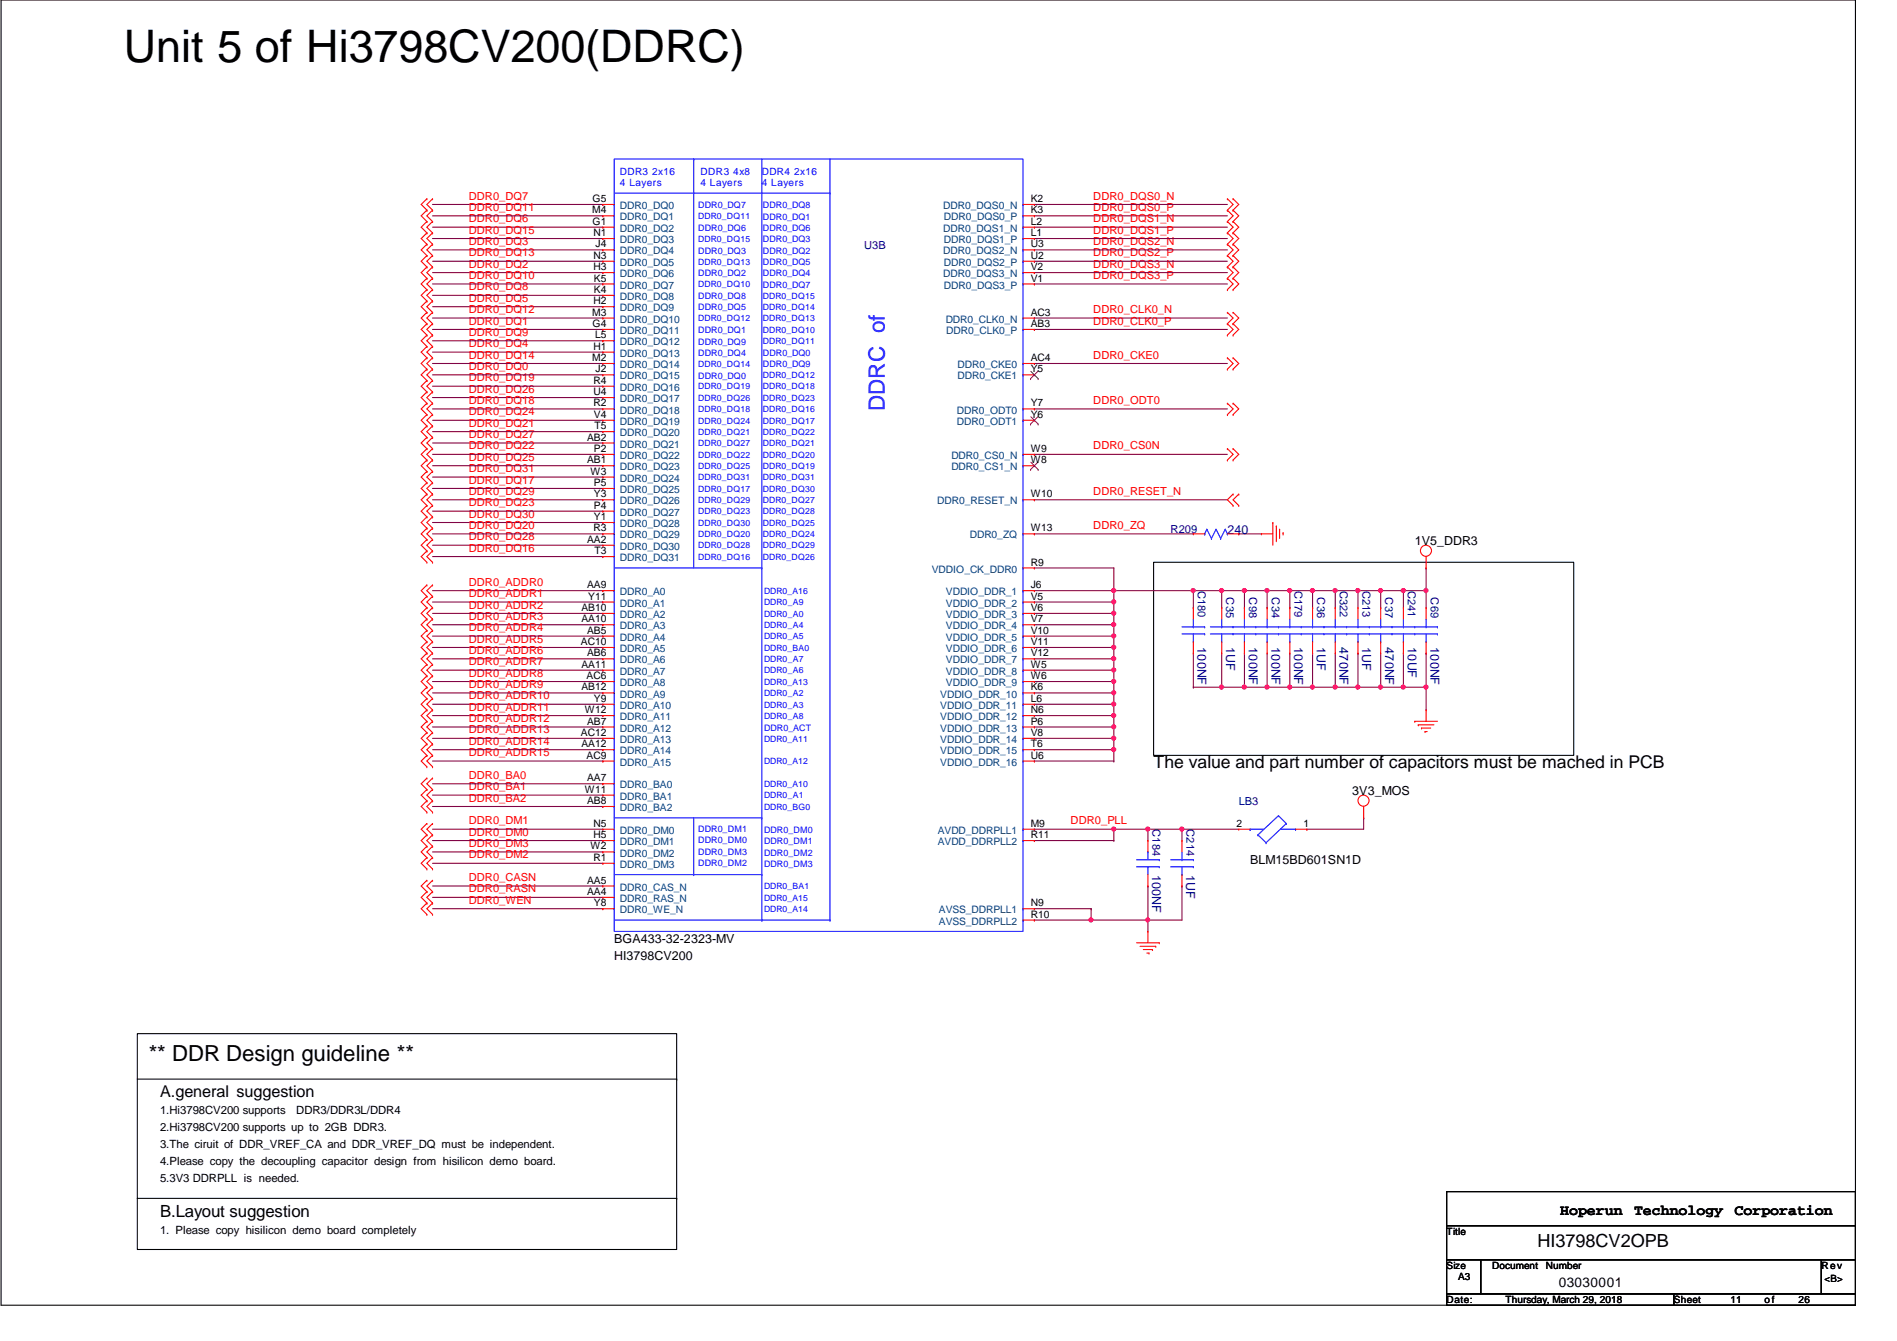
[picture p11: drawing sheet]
<svg xmlns="http://www.w3.org/2000/svg" width="297mm" height="210mm" viewBox="0 0 297 210" stroke-linecap="round" stroke-linejoin="round" font-family="sans-serif">
<defs><g id="words">
<text font-size="7" x="19.4" y="9.7">Unit 5 of Hi3798CV200(DDRC)</text>
<text font-size="3.5" fill="#00f" x="138.6" y="64.3" transform="rotate(-90 138.6 64.3)">DDRC of</text>
<text font-size="3.5" x="23.3" y="166.1">** DDR Design guideline **</text>
<g font-size="2.8">
<text x="180.6" y="120.2">The value and part number of capacitors must be mached in PCB</text>
<text x="240.7" y="195.1">HI3798CV2OPB</text>
</g>
<text font-size="2.6" x="25.1" y="190.5">B.Layout suggestion</text>
<text font-size="2.5" x="25.1" y="171.7">A.general suggestion</text>
<g font-size="2.3">
<text x="244.3" y="190.2">Hoperun</text>
<text x="255.9" y="190.2">Technology</text>
<text x="271.6" y="190.2">Corporation</text>
</g>
<text font-size="2.1" x="244.1" y="201.4">03030001</text>
<g font-size="1.9" fill="#000080">
<text x="192.2" y="83.6">240</text>
<text x="187.5" y="101.3" transform="rotate(90 187.5 101.3)">100NF</text>
<text x="192" y="101.3" transform="rotate(90 192 101.3)">1UF</text>
<text x="195.5" y="101.3" transform="rotate(90 195.5 101.3)">100NF</text>
<text x="199.1" y="101.3" transform="rotate(90 199.1 101.3)">100NF</text>
<text x="202.6" y="101.3" transform="rotate(90 202.6 101.3)">100NF</text>
<text x="206.2" y="101.3" transform="rotate(90 206.2 101.3)">1UF</text>
<text x="209.8" y="101.3" transform="rotate(90 209.8 101.3)">470NF</text>
<text x="213.3" y="101.3" transform="rotate(90 213.3 101.3)">1UF</text>
<text x="216.9" y="101.3" transform="rotate(90 216.9 101.3)">470NF</text>
<text x="220.4" y="101.3" transform="rotate(90 220.4 101.3)">10UF</text>
<text x="224" y="101.3" transform="rotate(90 224 101.3)">100NF</text>
<text x="180.4" y="136.9" transform="rotate(90 180.4 136.9)">100NF</text>
<text x="185.8" y="136.9" transform="rotate(90 185.8 136.9)">1UF</text>
</g>
<g font-size="1.9">
<text x="221.5" y="85.3">1V5_DDR3</text>
<text x="211.7" y="124.5">3V3_MOS</text>
<text x="195.7" y="135.3">BLM15BD601SN1D</text>
<text x="96.2" y="147.6">BGA433-32-2323-MV</text>
<text x="96.2" y="150.2">HI3798CV200</text>
</g>
<g font-size="1.8">
<text x="25.1" y="179.7">3.The ciruit of DDR_VREF_CA and DDR_VREF_DQ must be independent.</text>
<text x="25.1" y="177.1">2.Hi3798CV200 supports up to 2GB DDR3.</text>
<text x="25.1" y="174.4">1.Hi3798CV200 supports</text>
<text x="46.4" y="174.4">DDR3/DDR3L/DDR4</text>
<text x="25.1" y="185.1">5.3V3 DDRPLL is needed.</text>
<text x="25.1" y="182.4">4.Please copy the decoupling capacitor design from hisilicon demo board.</text>
<text x="25.1" y="193.1">1. Please copy hisilicon demo board completely</text>
</g>
<g font-size="1.7" fill="#f00">
<text x="73.4" y="31.2">DDR0_DQ7</text>
<text x="73.4" y="34.8">DDR0_DQ6</text>
<text x="73.4" y="33">DDR0_DQ11</text>
<text x="171.2" y="33">DDR0_DQS0_P</text>
<text x="171.2" y="31.2">DDR0_DQS0_N</text>
<text x="171.2" y="34.8">DDR0_DQS1_N</text>
<text x="73.4" y="38.4">DDR0_DQ3</text>
<text x="73.4" y="41.9">DDR0_DQ2</text>
<text x="73.4" y="36.6">DDR0_DQ15</text>
<text x="73.4" y="40.1">DDR0_DQ13</text>
<text x="171.2" y="41.9">DDR0_DQS3_N</text>
<text x="171.2" y="40.1">DDR0_DQS2_P</text>
<text x="171.2" y="38.4">DDR0_DQS2_N</text>
<text x="171.2" y="36.6">DDR0_DQS1_P</text>
<text x="73.4" y="47.2">DDR0_DQ5</text>
<text x="73.4" y="45.5">DDR0_DQ8</text>
<text x="73.4" y="43.7">DDR0_DQ10</text>
<text x="171.2" y="43.7">DDR0_DQS3_P</text>
<text x="73.4" y="50.8">DDR0_DQ1</text>
<text x="73.4" y="52.6">DDR0_DQ9</text>
<text x="73.4" y="49">DDR0_DQ12</text>
<text x="171.2" y="49">DDR0_CLK0_N</text>
<text x="171.2" y="50.8">DDR0_CLK0_P</text>
<text x="73.4" y="59.7">DDR0_DQ19</text>
<text x="73.4" y="54.4">DDR0_DQ4</text>
<text x="73.4" y="57.9">DDR0_DQ0</text>
<text x="73.4" y="56.1">DDR0_DQ14</text>
<text x="171.2" y="56.1">DDR0_CKE0</text>
<text x="73.4" y="61.5">DDR0_DQ26</text>
<text x="73.4" y="65">DDR0_DQ24</text>
<text x="73.4" y="63.2">DDR0_DQ18</text>
<text x="171.2" y="63.2">DDR0_ODT0</text>
<text x="73.4" y="68.6">DDR0_DQ27</text>
<text x="73.4" y="70.4">DDR0_DQ22</text>
<text x="73.4" y="66.8">DDR0_DQ21</text>
<text x="171.2" y="70.4">DDR0_CS0N</text>
<text x="73.4" y="73.9">DDR0_DQ31</text>
<text x="73.4" y="77.5">DDR0_DQ29</text>
<text x="73.4" y="72.1">DDR0_DQ25</text>
<text x="73.4" y="75.7">DDR0_DQ17</text>
<text x="171.2" y="77.5">DDR0_RESET_N</text>
<text x="73.4" y="81">DDR0_DQ30</text>
<text x="73.4" y="79.2">DDR0_DQ23</text>
<text x="73.4" y="82.8">DDR0_DQ20</text>
<text x="171.2" y="82.8">DDR0_ZQ</text>
<text x="73.4" y="84.6">DDR0_DQ28</text>
<text x="73.4" y="86.4">DDR0_DQ16</text>
<text x="73.4" y="91.7">DDR0_ADDR0</text>
<text x="73.4" y="93.5">DDR0_ADDR1</text>
<text x="73.4" y="95.2">DDR0_ADDR2</text>
<text x="73.4" y="97">DDR0_ADDR3</text>
<text x="73.4" y="100.6">DDR0_ADDR5</text>
<text x="73.4" y="98.8">DDR0_ADDR4</text>
<text x="73.4" y="105.9">DDR0_ADDR8</text>
<text x="73.4" y="102.4">DDR0_ADDR6</text>
<text x="73.4" y="104.1">DDR0_ADDR7</text>
<text x="73.4" y="107.7">DDR0_ADDR9</text>
<text x="73.4" y="109.5">DDR0_ADDR10</text>
<text x="73.4" y="111.3">DDR0_ADDR11</text>
<text x="73.4" y="113">DDR0_ADDR12</text>
<text x="73.4" y="118.4">DDR0_ADDR15</text>
<text x="73.4" y="116.6">DDR0_ADDR14</text>
<text x="73.4" y="114.8">DDR0_ADDR13</text>
<text x="73.4" y="123.7">DDR0_BA1</text>
<text x="73.4" y="125.5">DDR0_BA2</text>
<text x="73.4" y="121.9">DDR0_BA0</text>
<text x="73.4" y="130.8">DDR0_DM0</text>
<text x="73.4" y="129">DDR0_DM1</text>
<text x="167.6" y="129">DDR0_PLL</text>
<text x="73.4" y="137.9">DDR0_CASN</text>
<text x="73.4" y="132.6">DDR0_DM3</text>
<text x="73.4" y="134.4">DDR0_DM2</text>
<text x="73.4" y="139.7">DDR0_RASN</text>
<text x="73.4" y="141.5">DDR0_WEN</text>
</g>
<g font-size="1.7" fill="#000080">
<text x="135.3" y="38.9">U3B</text>
<text x="183.3" y="83.4">R209</text>
<text x="187.6" y="92.5" transform="rotate(90 187.6 92.5)">C180</text>
<text x="192" y="93.5" transform="rotate(90 192 93.5)">C35</text>
<text x="195.6" y="93.5" transform="rotate(90 195.6 93.5)">C98</text>
<text x="199.1" y="93.5" transform="rotate(90 199.1 93.5)">C34</text>
<text x="202.7" y="92.5" transform="rotate(90 202.7 92.5)">C179</text>
<text x="206.2" y="93.5" transform="rotate(90 206.2 93.5)">C36</text>
<text x="209.8" y="92.5" transform="rotate(90 209.8 92.5)">C322</text>
<text x="213.4" y="92.5" transform="rotate(90 213.4 92.5)">C213</text>
<text x="216.9" y="93.5" transform="rotate(90 216.9 93.5)">C37</text>
<text x="220.5" y="92.5" transform="rotate(90 220.5 92.5)">C241</text>
<text x="224" y="93.5" transform="rotate(90 224 93.5)">C69</text>
<text x="180.5" y="129.8" transform="rotate(90 180.5 129.8)">C184</text>
<text x="185.8" y="129.8" transform="rotate(90 185.8 129.8)">C214</text>
<text x="194" y="126.1">LB3</text>
</g>
<g font-size="1.6" fill="#00f">
<text x="97.1" y="29.2">4 Layers</text>
<text x="97.1" y="27.4">DDR3 2x16</text>
<text x="109.7" y="27.4">DDR3 4x8</text>
<text x="109.7" y="29.2">4 Layers</text>
<text x="119.3" y="27.4">DDR4 2x16</text>
<text x="119.3" y="29.2">4 Layers</text>
</g>
<g font-size="1.6">
<text x="92.7" y="33.4">M4</text>
<text x="92.8" y="35.2">G1</text>
<text x="92.8" y="31.6">G5</text>
<text x="161.4" y="31.6">K2</text>
<text x="161.4" y="35.2">L2</text>
<text x="161.4" y="33.4">K3</text>
<text x="92.9" y="40.5">N3</text>
<text x="92.9" y="37">N1</text>
<text x="93.3" y="38.7">J4</text>
<text x="161.4" y="40.5">U2</text>
<text x="161.4" y="38.7">U3</text>
<text x="161.4" y="37">L1</text>
<text x="92.9" y="47.6">H2</text>
<text x="92.9" y="42.3">H3</text>
<text x="93" y="45.8">K4</text>
<text x="93" y="44.1">K5</text>
<text x="161.4" y="44.1">V1</text>
<text x="161.4" y="42.3">V2</text>
<text x="92.7" y="49.4">M3</text>
<text x="92.8" y="51.2">G4</text>
<text x="93.2" y="53">L5</text>
<text x="161.4" y="51.2">AB3</text>
<text x="161.4" y="49.4">AC3</text>
<text x="92.7" y="56.5">M2</text>
<text x="92.9" y="54.7">H1</text>
<text x="93.3" y="58.3">J2</text>
<text x="161.4" y="58.3">Y5</text>
<text x="161.4" y="56.5">AC4</text>
<text x="92.9" y="63.6">R2</text>
<text x="92.9" y="61.8">U4</text>
<text x="92.9" y="60.1">R4</text>
<text x="93" y="65.4">V4</text>
<text x="161.4" y="65.4">Y6</text>
<text x="161.4" y="63.6">Y7</text>
<text x="91.9" y="69">AB2</text>
<text x="93" y="70.7">P2</text>
<text x="93.1" y="67.2">T5</text>
<text x="161.4" y="70.7">W9</text>
<text x="91.9" y="72.5">AB1</text>
<text x="92.5" y="74.3">W3</text>
<text x="93" y="77.9">Y3</text>
<text x="93" y="76.1">P5</text>
<text x="161.4" y="77.9">W10</text>
<text x="161.4" y="72.5">W8</text>
<text x="92.9" y="83.2">R3</text>
<text x="93" y="81.4">Y1</text>
<text x="93" y="79.6">P4</text>
<text x="161.4" y="83.2">W13</text>
<text x="91.9" y="85">AA2</text>
<text x="93.1" y="86.7">T3</text>
<text x="161.4" y="88.5">R9</text>
<text x="91.1" y="95.6">AB10</text>
<text x="91.9" y="92.1">AA9</text>
<text x="92.1" y="93.9">Y11</text>
<text x="161.4" y="93.9">V5</text>
<text x="161.4" y="95.6">V6</text>
<text x="161.4" y="92.1">J6</text>
<text x="91" y="101">AC10</text>
<text x="91.1" y="97.4">AA10</text>
<text x="91.9" y="99.2">AB5</text>
<text x="161.4" y="97.4">V7</text>
<text x="161.4" y="101">V11</text>
<text x="161.4" y="99.2">V10</text>
<text x="91.1" y="104.5">AA11</text>
<text x="91.9" y="106.3">AC6</text>
<text x="91.9" y="102.7">AB6</text>
<text x="161.4" y="106.3">W6</text>
<text x="161.4" y="104.5">W5</text>
<text x="161.4" y="102.7">V12</text>
<text x="91.1" y="108.1">AB12</text>
<text x="91.6" y="111.6">W12</text>
<text x="91.9" y="113.4">AB7</text>
<text x="93" y="109.9">Y9</text>
<text x="161.4" y="113.4">P6</text>
<text x="161.4" y="111.6">N6</text>
<text x="161.4" y="109.9">L6</text>
<text x="161.4" y="108.1">K6</text>
<text x="91" y="115.2">AC12</text>
<text x="91.1" y="117">AA12</text>
<text x="91.9" y="118.7">AC9</text>
<text x="161.4" y="118.7">U6</text>
<text x="161.4" y="117">T6</text>
<text x="161.4" y="115.2">V8</text>
<text x="91.6" y="124.1">W11</text>
<text x="91.9" y="122.3">AA7</text>
<text x="91.9" y="125.9">AB8</text>
<text x="92.9" y="129.4">N5</text>
<text x="92.9" y="131.2">H5</text>
<text x="161.4" y="129.4">M9</text>
<text x="161.4" y="131.2">R11</text>
<text x="193.6" y="129.4">2</text>
<text x="204.1" y="129.4">1</text>
<text x="92.5" y="133">W2</text>
<text x="92.9" y="134.7">R1</text>
<text x="91.9" y="138.3">AA5</text>
<text x="91.9" y="140.1">AA4</text>
<text x="93" y="141.9">Y8</text>
<text x="161.4" y="143.6">R10</text>
<text x="161.4" y="141.9">N9</text>
<text x="226.5" y="193.3">Title</text>
<text x="226.5" y="198.6">Size</text>
<text x="226.5" y="204">Date:</text>
<text x="228.3" y="200.4">A3</text>
<text x="233.6" y="198.6">Document</text>
<text x="235.8" y="204">Thursday, March 29, 2018</text>
<text x="242.1" y="198.6">Number</text>
<text x="262.1" y="204">Sheet</text>
<text x="271" y="204">11</text>
<text x="276.3" y="204">o f</text>
<text x="281.6" y="204">26</text>
<text x="285.2" y="198.6">Rev</text>
<text x="285.7" y="200.7">&lt;B&gt;</text>
</g>
<g font-size="1.6" fill="#004080">
<text x="97.1" y="34.5">DDR0_DQ1</text>
<text x="97.1" y="32.7">DDR0_DQ0</text>
<text x="147.7" y="32.7">DDR0_DQS0_N</text>
<text x="147.8" y="34.5">DDR0_DQS0_P</text>
<text x="97.1" y="41.6">DDR0_DQ5</text>
<text x="97.1" y="39.8">DDR0_DQ4</text>
<text x="97.1" y="38.1">DDR0_DQ3</text>
<text x="97.1" y="36.3">DDR0_DQ2</text>
<text x="147.7" y="39.8">DDR0_DQS2_N</text>
<text x="147.7" y="36.3">DDR0_DQS1_N</text>
<text x="147.8" y="41.6">DDR0_DQS2_P</text>
<text x="147.8" y="38.1">DDR0_DQS1_P</text>
<text x="97.1" y="46.9">DDR0_DQ8</text>
<text x="97.1" y="45.2">DDR0_DQ7</text>
<text x="97.1" y="43.4">DDR0_DQ6</text>
<text x="147.7" y="43.4">DDR0_DQS3_N</text>
<text x="147.8" y="45.2">DDR0_DQS3_P</text>
<text x="97.1" y="48.7">DDR0_DQ9</text>
<text x="97.1" y="52.3">DDR0_DQ11</text>
<text x="97.1" y="50.5">DDR0_DQ10</text>
<text x="148.1" y="50.5">DDR0_CLK0_N</text>
<text x="148.2" y="52.3">DDR0_CLK0_P</text>
<text x="97.1" y="59.4">DDR0_DQ15</text>
<text x="97.1" y="57.6">DDR0_DQ14</text>
<text x="97.1" y="55.8">DDR0_DQ13</text>
<text x="97.1" y="54.1">DDR0_DQ12</text>
<text x="149.9" y="59.4">DDR0_CKE1</text>
<text x="149.9" y="57.6">DDR0_CKE0</text>
<text x="97.1" y="64.7">DDR0_DQ18</text>
<text x="97.1" y="62.9">DDR0_DQ17</text>
<text x="97.1" y="61.2">DDR0_DQ16</text>
<text x="149.8" y="64.7">DDR0_ODT0</text>
<text x="97.1" y="71.8">DDR0_DQ22</text>
<text x="97.1" y="70.1">DDR0_DQ21</text>
<text x="97.1" y="68.3">DDR0_DQ20</text>
<text x="97.1" y="66.5">DDR0_DQ19</text>
<text x="149" y="71.8">DDR0_CS0_N</text>
<text x="149.8" y="66.5">DDR0_ODT1</text>
<text x="97.1" y="77.2">DDR0_DQ25</text>
<text x="97.1" y="75.4">DDR0_DQ24</text>
<text x="97.1" y="73.6">DDR0_DQ23</text>
<text x="149" y="73.6">DDR0_CS1_N</text>
<text x="97.1" y="82.5">DDR0_DQ28</text>
<text x="97.1" y="80.7">DDR0_DQ27</text>
<text x="97.1" y="79">DDR0_DQ26</text>
<text x="146.8" y="79">DDR0_RESET_N</text>
<text x="97.1" y="87.8">DDR0_DQ31</text>
<text x="97.1" y="86.1">DDR0_DQ30</text>
<text x="97.1" y="84.3">DDR0_DQ29</text>
<text x="145.9" y="89.6">VDDIO_CK_DDR0</text>
<text x="151.8" y="84.3">DDR0_ZQ</text>
<text x="97.1" y="95">DDR0_A1</text>
<text x="97.1" y="93.2">DDR0_A0</text>
<text x="148.1" y="95">VDDIO_DDR_2</text>
<text x="148.1" y="93.2">VDDIO_DDR_1</text>
<text x="97.1" y="96.7">DDR0_A2</text>
<text x="97.1" y="100.3">DDR0_A4</text>
<text x="97.1" y="98.5">DDR0_A3</text>
<text x="148.1" y="98.5">VDDIO_DDR_4</text>
<text x="148.1" y="100.3">VDDIO_DDR_5</text>
<text x="148.1" y="96.7">VDDIO_DDR_3</text>
<text x="97.1" y="107.4">DDR0_A8</text>
<text x="97.1" y="105.6">DDR0_A7</text>
<text x="97.1" y="103.8">DDR0_A6</text>
<text x="97.1" y="102.1">DDR0_A5</text>
<text x="148.1" y="102.1">VDDIO_DDR_6</text>
<text x="148.1" y="107.4">VDDIO_DDR_9</text>
<text x="148.1" y="105.6">VDDIO_DDR_8</text>
<text x="148.1" y="103.8">VDDIO_DDR_7</text>
<text x="97.1" y="111">DDR0_A10</text>
<text x="97.1" y="109.2">DDR0_A9</text>
<text x="97.1" y="112.7">DDR0_A11</text>
<text x="147.2" y="112.7">VDDIO_DDR_12</text>
<text x="147.2" y="111">VDDIO_DDR_11</text>
<text x="147.2" y="109.2">VDDIO_DDR_10</text>
<text x="97.1" y="119.8">DDR0_A15</text>
<text x="97.1" y="118.1">DDR0_A14</text>
<text x="97.1" y="116.3">DDR0_A13</text>
<text x="97.1" y="114.5">DDR0_A12</text>
<text x="147.2" y="119.8">VDDIO_DDR_16</text>
<text x="147.2" y="118.1">VDDIO_DDR_15</text>
<text x="147.2" y="114.5">VDDIO_DDR_13</text>
<text x="147.2" y="116.3">VDDIO_DDR_14</text>
<text x="97.1" y="125.2">DDR0_BA1</text>
<text x="97.1" y="123.4">DDR0_BA0</text>
<text x="97.1" y="127">DDR0_BA2</text>
<text x="97.1" y="130.5">DDR0_DM0</text>
<text x="146.9" y="130.5">AVDD_DDRPLL1</text>
<text x="97.1" y="132.3">DDR0_DM1</text>
<text x="97.1" y="134.1">DDR0_DM2</text>
<text x="97.1" y="135.8">DDR0_DM3</text>
<text x="146.9" y="132.3">AVDD_DDRPLL2</text>
<text x="97.1" y="139.4">DDR0_CAS_N</text>
<text x="97.1" y="141.2">DDR0_RAS_N</text>
<text x="97.1" y="143">DDR0_WE_N</text>
<text x="147" y="143">AVSS_DDRPLL1</text>
<text x="147" y="144.7">AVSS_DDRPLL2</text>
</g>
<g font-size="1.4" fill="#00f">
<text x="109.3" y="34.3">DDR0_DQ11</text>
<text x="109.3" y="32.6">DDR0_DQ7</text>
<text x="119.5" y="32.6">DDR0_DQ8</text>
<text x="119.5" y="34.4">DDR0_DQ1</text>
<text x="109.3" y="39.7">DDR0_DQ3</text>
<text x="109.3" y="41.4">DDR0_DQ13</text>
<text x="109.3" y="37.8">DDR0_DQ15</text>
<text x="109.3" y="36.2">DDR0_DQ6</text>
<text x="119.5" y="41.5">DDR0_DQ5</text>
<text x="119.5" y="39.7">DDR0_DQ2</text>
<text x="119.5" y="37.9">DDR0_DQ3</text>
<text x="119.5" y="36.2">DDR0_DQ6</text>
<text x="109.3" y="46.8">DDR0_DQ8</text>
<text x="109.3" y="45">DDR0_DQ10</text>
<text x="109.3" y="43.3">DDR0_DQ2</text>
<text x="119.5" y="46.7">DDR0_DQ15</text>
<text x="119.5" y="45">DDR0_DQ7</text>
<text x="119.5" y="43.3">DDR0_DQ4</text>
<text x="109.3" y="53.9">DDR0_DQ9</text>
<text x="109.3" y="52.2">DDR0_DQ1</text>
<text x="109.3" y="50.3">DDR0_DQ12</text>
<text x="109.3" y="48.6">DDR0_DQ5</text>
<text x="119.5" y="53.8">DDR0_DQ11</text>
<text x="119.5" y="52.1">DDR0_DQ10</text>
<text x="119.5" y="50.3">DDR0_DQ13</text>
<text x="119.5" y="48.5">DDR0_DQ14</text>
<text x="109.3" y="59.3">DDR0_DQ0</text>
<text x="109.3" y="57.4">DDR0_DQ14</text>
<text x="109.3" y="55.7">DDR0_DQ4</text>
<text x="119.5" y="59.2">DDR0_DQ12</text>
<text x="119.5" y="57.5">DDR0_DQ9</text>
<text x="119.5" y="55.7">DDR0_DQ0</text>
<text x="109.3" y="64.5">DDR0_DQ18</text>
<text x="109.3" y="62.7">DDR0_DQ26</text>
<text x="109.3" y="61">DDR0_DQ19</text>
<text x="119.5" y="64.5">DDR0_DQ16</text>
<text x="119.5" y="62.7">DDR0_DQ23</text>
<text x="119.5" y="61">DDR0_DQ18</text>
<text x="109.3" y="71.6">DDR0_DQ22</text>
<text x="109.3" y="69.8">DDR0_DQ27</text>
<text x="109.3" y="68.1">DDR0_DQ21</text>
<text x="109.3" y="66.3">DDR0_DQ24</text>
<text x="119.5" y="71.6">DDR0_DQ20</text>
<text x="119.5" y="69.8">DDR0_DQ21</text>
<text x="119.5" y="68.1">DDR0_DQ22</text>
<text x="119.5" y="66.3">DDR0_DQ17</text>
<text x="109.3" y="77">DDR0_DQ17</text>
<text x="109.3" y="75.2">DDR0_DQ31</text>
<text x="109.3" y="73.4">DDR0_DQ25</text>
<text x="119.5" y="77">DDR0_DQ30</text>
<text x="119.5" y="75.2">DDR0_DQ31</text>
<text x="119.5" y="73.4">DDR0_DQ19</text>
<text x="109.3" y="82.3">DDR0_DQ30</text>
<text x="109.3" y="80.5">DDR0_DQ23</text>
<text x="109.3" y="78.7">DDR0_DQ29</text>
<text x="119.5" y="82.3">DDR0_DQ25</text>
<text x="119.5" y="80.5">DDR0_DQ28</text>
<text x="119.5" y="78.7">DDR0_DQ27</text>
<text x="109.3" y="87.6">DDR0_DQ16</text>
<text x="109.3" y="85.9">DDR0_DQ28</text>
<text x="109.3" y="84.1">DDR0_DQ20</text>
<text x="119.5" y="87.6">DDR0_DQ26</text>
<text x="119.5" y="85.9">DDR0_DQ29</text>
<text x="119.5" y="84.1">DDR0_DQ24</text>
<text x="119.6" y="94.7">DDR0_A9</text>
<text x="119.6" y="93">DDR0_A16</text>
<text x="119.6" y="101.9">DDR0_BA0</text>
<text x="119.6" y="100.1">DDR0_A5</text>
<text x="119.6" y="98.3">DDR0_A4</text>
<text x="119.6" y="96.5">DDR0_A0</text>
<text x="119.6" y="107.2">DDR0_A13</text>
<text x="119.6" y="105.4">DDR0_A6</text>
<text x="119.6" y="103.6">DDR0_A7</text>
<text x="119.6" y="112.5">DDR0_A8</text>
<text x="119.6" y="110.7">DDR0_A3</text>
<text x="119.6" y="109">DDR0_A2</text>
<text x="119.6" y="119.6">DDR0_A12</text>
<text x="119.6" y="116.1">DDR0_A11</text>
<text x="119.6" y="114.4">DDR0_ACT</text>
<text x="119.6" y="125">DDR0_A1</text>
<text x="119.6" y="123.2">DDR0_A10</text>
<text x="109.3" y="130.2">DDR0_DM1</text>
<text x="109.3" y="132">DDR0_DM0</text>
<text x="119.6" y="126.7">DDR0_BG0</text>
<text x="119.6" y="130.4">DDR0_DM0</text>
<text x="109.3" y="135.6">DDR0_DM2</text>
<text x="109.3" y="133.8">DDR0_DM3</text>
<text x="119.6" y="135.7">DDR0_DM3</text>
<text x="119.6" y="133.9">DDR0_DM2</text>
<text x="119.6" y="132.2">DDR0_DM1</text>
<text x="119.6" y="142.7">DDR0_A14</text>
<text x="119.6" y="141">DDR0_A15</text>
<text x="119.6" y="139.2">DDR0_BA1</text>
</g>
</g></defs>
<path d="M.2 0h290.3v204.3h-290.3zM180.6 88h65.8v30.2h-65.8zM21.5 161.8h84.5v33.8h-84.5zM21.5 168.9h84.5M106 168.9h.1M21.5 187.6h84.5M106 187.6h.1" fill="none" stroke="#000" stroke-width=".17"/>
<path d="M223.3 92.5h.1M223.3 88.9h.1M223.3 88.9v6.2M162 104.9h.1M162 106.7h.1M162 104.9h12.4v1.8M162 106.7h12.4M174.4 106.7h.1" fill="none" stroke="#800040" stroke-width=".17"/>
<circle cx="174.4" cy="106.7" r=".32" fill="#f0f"/>
<circle cx="174.4" cy="106.7" r=".32" fill="none" stroke="#f0f" stroke-width=".17"/>
<path d="M162 108.5h.1M162 108.5h12.4" fill="none" stroke="#800040" stroke-width=".17"/>
<circle cx="174.4" cy="108.4" r=".32" fill="#f0f"/>
<circle cx="174.4" cy="108.4" r=".32" fill="none" stroke="#f0f" stroke-width=".17"/>
<path d="M162 112h.1M162 112h12.4M174.4 110.2h.1M174.4 112h.1M174.4 108.5v3.5" fill="none" stroke="#800040" stroke-width=".17"/>
<circle cx="174.4" cy="112" r=".32" fill="#f0f"/>
<circle cx="174.4" cy="112" r=".32" fill="none" stroke="#f0f" stroke-width=".17"/>
<path d="M162 113.8h.1M162 113.8h12.4" fill="none" stroke="#800040" stroke-width=".17"/>
<circle cx="174.4" cy="113.8" r=".32" fill="#f0f"/>
<circle cx="174.4" cy="113.8" r=".32" fill="none" stroke="#f0f" stroke-width=".17"/>
<path d="M162 115.6h.1M162 115.6h12.4M174.4 115.6h.1M174.4 113.8v1.8" fill="none" stroke="#800040" stroke-width=".17"/>
<circle cx="174.4" cy="115.5" r=".32" fill="#f0f"/>
<circle cx="174.4" cy="115.5" r=".32" fill="none" stroke="#f0f" stroke-width=".17"/>
<path d="M162 117.3h.1M162 117.3h12.4" fill="none" stroke="#800040" stroke-width=".17"/>
<circle cx="174.4" cy="117.3" r=".32" fill="#f0f"/>
<circle cx="174.4" cy="117.3" r=".32" fill="none" stroke="#f0f" stroke-width=".17"/>
<path d="M162 119.1h.1M162 119.1h12.4M174.4 119.1h.1M174.4 115.6h.1M174.4 112h.1M174.4 106.7h.1M174.4 103.1h.1M174.4 103.1v1.8M174.4 106.7v1.8M174.4 112v1.8M174.4 115.6v3.5" fill="none" stroke="#800040" stroke-width=".17"/>
<circle cx="174.4" cy="104.9" r=".32" fill="#f0f"/>
<circle cx="174.4" cy="104.9" r=".32" fill="none" stroke="#f0f" stroke-width=".17"/>
<circle cx="174.4" cy="103.1" r=".32" fill="#f0f"/>
<circle cx="174.4" cy="103.1" r=".32" fill="none" stroke="#f0f" stroke-width=".17"/>
<path d="M162 101.3h.1M162 101.3h12.4M174.4 101.3h.1M174.4 101.3v1.8" fill="none" stroke="#800040" stroke-width=".17"/>
<circle cx="174.4" cy="101.3" r=".32" fill="#f0f"/>
<circle cx="174.4" cy="101.3" r=".32" fill="none" stroke="#f0f" stroke-width=".17"/>
<path d="M162 99.6h.1M162 99.6h12.4M174.4 99.6h.1M174.4 99.6v1.7" fill="none" stroke="#800040" stroke-width=".17"/>
<circle cx="174.4" cy="99.5" r=".32" fill="#f0f"/>
<circle cx="174.4" cy="99.5" r=".32" fill="none" stroke="#f0f" stroke-width=".17"/>
<path d="M162 97.8h.1M162 97.8h12.4M174.4 97.8h.1M174.4 97.8v1.8" fill="none" stroke="#800040" stroke-width=".17"/>
<circle cx="174.4" cy="97.8" r=".32" fill="#f0f"/>
<circle cx="174.4" cy="97.8" r=".32" fill="none" stroke="#f0f" stroke-width=".17"/>
<path d="M162 96h.1M162 96h12.4M174.4 96h.1M174.4 96v1.8" fill="none" stroke="#800040" stroke-width=".17"/>
<circle cx="174.4" cy="96" r=".32" fill="#f0f"/>
<circle cx="174.4" cy="96" r=".32" fill="none" stroke="#f0f" stroke-width=".17"/>
<path d="M162 94.2h.1M162 94.2h12.4M174.4 94.2h.1M174.4 94.2v1.8" fill="none" stroke="#800040" stroke-width=".17"/>
<circle cx="174.4" cy="94.2" r=".32" fill="#f0f"/>
<circle cx="174.4" cy="94.2" r=".32" fill="none" stroke="#f0f" stroke-width=".17"/>
<path d="M162 92.5h.1M162 88.9h.1M162 88.9h12.4v5.3M162 92.5h24.9M174.4 92.5h.1M186.9 92.5h.1" fill="none" stroke="#800040" stroke-width=".17"/>
<circle cx="174.4" cy="92.4" r=".32" fill="#f0f"/>
<circle cx="174.4" cy="92.4" r=".32" fill="none" stroke="#f0f" stroke-width=".17"/>
<circle cx="186.8" cy="92.4" r=".32" fill="#f0f"/>
<circle cx="186.8" cy="92.4" r=".32" fill="none" stroke="#f0f" stroke-width=".17"/>
<path d="M186.9 95.1h.1M191.3 92.5h.1M191.3 95.1h.1M191.3 92.5h-4.4v2.6M191.3 92.5v2.6" fill="none" stroke="#800040" stroke-width=".17"/>
<circle cx="191.3" cy="92.4" r=".32" fill="#f0f"/>
<circle cx="191.3" cy="92.4" r=".32" fill="none" stroke="#f0f" stroke-width=".17"/>
<path d="M191.3 92.5h7.1M194.9 92.5h.1M194.9 95.1h.1M194.9 92.5v2.6M198.4 92.5h.1" fill="none" stroke="#800040" stroke-width=".17"/>
<circle cx="194.8" cy="92.4" r=".32" fill="#f0f"/>
<circle cx="194.8" cy="92.4" r=".32" fill="none" stroke="#f0f" stroke-width=".17"/>
<path d="M198.4 95.1h.1M202 92.5h.1M202 92.5h-3.6v2.6" fill="none" stroke="#800040" stroke-width=".17"/>
<circle cx="198.4" cy="92.4" r=".32" fill="#f0f"/>
<circle cx="198.4" cy="92.4" r=".32" fill="none" stroke="#f0f" stroke-width=".17"/>
<circle cx="201.9" cy="92.4" r=".32" fill="#f0f"/>
<circle cx="201.9" cy="92.4" r=".32" fill="none" stroke="#f0f" stroke-width=".17"/>
<path d="M202 95.1h.1M205.5 92.5h.1M205.5 92.5h-3.5v2.6" fill="none" stroke="#800040" stroke-width=".17"/>
<circle cx="205.5" cy="92.4" r=".32" fill="#f0f"/>
<circle cx="205.5" cy="92.4" r=".32" fill="none" stroke="#f0f" stroke-width=".17"/>
<path d="M205.5 95.1h.1M209.1 92.5h.1M209.1 95.1h.1M209.1 92.5h-3.6v2.6M209.1 92.5v2.6" fill="none" stroke="#800040" stroke-width=".17"/>
<circle cx="209.1" cy="92.4" r=".32" fill="#f0f"/>
<circle cx="209.1" cy="92.4" r=".32" fill="none" stroke="#f0f" stroke-width=".17"/>
<path d="M209.1 92.5h7.1M212.6 92.5h.1M216.2 92.5h.1" fill="none" stroke="#800040" stroke-width=".17"/>
<circle cx="212.6" cy="92.4" r=".32" fill="#f0f"/>
<circle cx="212.6" cy="92.4" r=".32" fill="none" stroke="#f0f" stroke-width=".17"/>
<circle cx="216.2" cy="92.4" r=".32" fill="#f0f"/>
<circle cx="216.2" cy="92.4" r=".32" fill="none" stroke="#f0f" stroke-width=".17"/>
<path d="M216.2 95.1h.1M216.2 92.5v2.6M219.7 92.5h.1M219.7 92.5v2.6M219.7 92.5h3.6M223.3 92.5h.1" fill="none" stroke="#800040" stroke-width=".17"/>
<circle cx="219.7" cy="92.4" r=".32" fill="#f0f"/>
<circle cx="219.7" cy="92.4" r=".32" fill="none" stroke="#f0f" stroke-width=".17"/>
<circle cx="223.3" cy="92.4" r=".32" fill="#f0f"/>
<circle cx="223.3" cy="92.4" r=".32" fill="none" stroke="#f0f" stroke-width=".17"/>
<path d="M212.6 92.5h.1M212.6 92.5v2.6M216.2 92.5h3.5M219.7 92.5h.1M162 103.1h.1M162 110.2h.1M162 103.1h12.4M162 110.2h12.4" fill="none" stroke="#800040" stroke-width=".17"/>
<circle cx="174.4" cy="110.2" r=".32" fill="#f0f"/>
<circle cx="174.4" cy="110.2" r=".32" fill="none" stroke="#f0f" stroke-width=".17"/>
<path d="M219.7 107.6h.1M219.7 102.2v5.4" fill="none" stroke="#800040" stroke-width=".17"/>
<circle cx="219.7" cy="107.5" r=".32" fill="#f0f"/>
<circle cx="219.7" cy="107.5" r=".32" fill="none" stroke="#f0f" stroke-width=".17"/>
<path d="M219.7 107.6h3.6M223.3 107.6h.1M223.3 102.2h.1M223.3 102.2v5.4" fill="none" stroke="#800040" stroke-width=".17"/>
<circle cx="223.3" cy="107.5" r=".32" fill="#f0f"/>
<circle cx="223.3" cy="107.5" r=".32" fill="none" stroke="#f0f" stroke-width=".17"/>
<path d="M216.2 107.6h.1M216.2 102.2v5.4" fill="none" stroke="#800040" stroke-width=".17"/>
<circle cx="216.2" cy="107.5" r=".32" fill="#f0f"/>
<circle cx="216.2" cy="107.5" r=".32" fill="none" stroke="#f0f" stroke-width=".17"/>
<path d="M209.1 107.6h.1M209.1 102.2v5.4M216.2 107.6h3.5M219.7 107.6h.1" fill="none" stroke="#800040" stroke-width=".17"/>
<circle cx="209.1" cy="107.5" r=".32" fill="#f0f"/>
<circle cx="209.1" cy="107.5" r=".32" fill="none" stroke="#f0f" stroke-width=".17"/>
<path d="M205.5 107.6h.1M205.5 102.2v5.4M209.1 107.6h7.1M212.6 107.6h.1M216.2 107.6h.1" fill="none" stroke="#800040" stroke-width=".17"/>
<circle cx="205.5" cy="107.5" r=".32" fill="#f0f"/>
<circle cx="205.5" cy="107.5" r=".32" fill="none" stroke="#f0f" stroke-width=".17"/>
<path d="M202 107.6h.1M202 102.2v5.4M205.5 107.6h3.6M209.1 107.6h.1" fill="none" stroke="#800040" stroke-width=".17"/>
<circle cx="201.9" cy="107.5" r=".32" fill="#f0f"/>
<circle cx="201.9" cy="107.5" r=".32" fill="none" stroke="#f0f" stroke-width=".17"/>
<path d="M198.4 107.6h.1M198.4 102.2v5.4M202 107.6h3.5M205.5 107.6h.1" fill="none" stroke="#800040" stroke-width=".17"/>
<circle cx="198.4" cy="107.5" r=".32" fill="#f0f"/>
<circle cx="198.4" cy="107.5" r=".32" fill="none" stroke="#f0f" stroke-width=".17"/>
<path d="M194.9 107.6h.1M194.9 102.2v5.4M198.4 107.6h3.6M202 107.6h.1" fill="none" stroke="#800040" stroke-width=".17"/>
<circle cx="194.8" cy="107.5" r=".32" fill="#f0f"/>
<circle cx="194.8" cy="107.5" r=".32" fill="none" stroke="#f0f" stroke-width=".17"/>
<path d="M191.3 107.6h.1M191.3 102.2v5.4M194.9 107.6h3.5M198.4 107.6h.1" fill="none" stroke="#800040" stroke-width=".17"/>
<circle cx="191.3" cy="107.5" r=".32" fill="#f0f"/>
<circle cx="191.3" cy="107.5" r=".32" fill="none" stroke="#f0f" stroke-width=".17"/>
<path d="M186.9 107.6h.1M186.9 107.6h8M186.9 102.2v5.4M191.3 107.6h.1M194.9 107.6h.1M212.6 102.2h.1M212.6 102.2v5.4" fill="none" stroke="#800040" stroke-width=".17"/>
<circle cx="212.6" cy="107.5" r=".32" fill="#f0f"/>
<circle cx="212.6" cy="107.5" r=".32" fill="none" stroke="#f0f" stroke-width=".17"/>
<path d="M194 83.6h.1M194 83.6h3.5M223.3 107.6h.1M223.3 107.6v3.5M162 144h.1M170.9 142.2h.1M170.9 142.2v1.8h-8.9" fill="none" stroke="#800040" stroke-width=".17"/>
<circle cx="170.8" cy="144" r=".32" fill="#f0f"/>
<circle cx="170.8" cy="144" r=".32" fill="none" stroke="#f0f" stroke-width=".17"/>
<path d="M162 83.6h.1M162 83.6h24.9M162 129.8h.1M162 129.8h12.4M179.7 138.7h.1M179.7 138.7v7.1M185.1 138.7h.1M185.1 138.7v5.3M162 142.2h.1M162 142.2h8.9M170.9 144h8.8M179.7 144h.1" fill="none" stroke="#800040" stroke-width=".17"/>
<circle cx="174.4" cy="129.8" r=".32" fill="#f0f"/>
<circle cx="174.4" cy="129.8" r=".32" fill="none" stroke="#f0f" stroke-width=".17"/>
<path d="M162 131.6h.1M162 131.6h12.4M174.4 131.6h.1M179.7 129.8h.1M185.1 129.8h-10.7v1.8" fill="none" stroke="#800040" stroke-width=".17"/>
<circle cx="185.1" cy="129.8" r=".32" fill="#f0f"/>
<circle cx="185.1" cy="129.8" r=".32" fill="none" stroke="#f0f" stroke-width=".17"/>
<circle cx="179.7" cy="129.8" r=".32" fill="#f0f"/>
<circle cx="179.7" cy="129.8" r=".32" fill="none" stroke="#f0f" stroke-width=".17"/>
<g fill="none" stroke="#800040" stroke-width=".17">
<path d="M67.7 39.1h26.7M67.7 32h26.7M67.7 35.6h26.7M67.7 33.8h26.7M67.7 37.3h26.7M94.4 32h.1M94.4 35.6h.1M94.4 39.1h.1M94.4 37.3h.1M94.4 33.8h.1M162 39.1h.1M162 33.8h.1"/>
<path d="M162 32h.1M162 35.6h.1M162 37.3h.1M162 39.1h30.2M162 32h30.2M162 35.6h30.2M162 33.8h30.2M162 37.3h30.2M67.7 49.8h26.7M67.7 51.6h26.7M67.7 56.9h26.7M67.7 44.4h26.7"/>
<path d="M67.7 42.7h26.7M67.7 40.9h26.7M67.7 48h26.7M67.7 55.1h26.7M67.7 58.7h26.7M67.7 46.2h26.7M67.7 53.3h26.7M94.4 48h.1M94.4 55.1h.1M94.4 58.7h.1M94.4 51.6h.1M94.4 42.7h.1"/>
<path d="M94.4 46.2h.1M94.4 53.3h.1M94.4 44.4h.1M94.4 49.8h.1M94.4 40.9h.1M94.4 56.9h.1M162 49.8h.1M162 51.6h.1M162 56.9h.1M162 44.4h.1M162 42.7h.1M162 40.9h.1"/>
<path d="M162 49.8h30.2M162 51.6h30.2M162 56.9h30.2M162 44.4h30.2M162 42.7h30.2M162 40.9h30.2M67.7 71.1h26.7M67.7 64h26.7M67.7 74.7h26.7M67.7 78.2h26.7M67.7 69.3h26.7M67.7 62.2h26.7"/>
<path d="M67.7 72.9h26.7M67.7 65.8h26.7M67.7 67.6h26.7M67.7 60.5h26.7M67.7 76.5h26.7M94.4 74.7h.1M94.4 78.2h.1M94.4 69.3h.1M94.4 62.2h.1M94.4 72.9h.1M94.4 65.8h.1M94.4 71.1h.1"/>
<path d="M94.4 67.6h.1M94.4 60.5h.1M94.4 64h.1M94.4 76.5h.1M162 71.1h.1M162 64h.1M162 78.2h.1M162 71.1h30.2M162 64h30.2M162 78.2h30.2M67.7 92.5h26.7M67.7 97.8h26.7"/>
<path d="M67.7 99.6h26.7M67.7 94.2h26.7M67.7 96h26.7M67.7 81.8h26.7M67.7 85.3h26.7M67.7 80h26.7M67.7 83.6h26.7M67.7 87.1h26.7M94.4 92.5h.1M94.4 97.8h.1M94.4 99.6h.1M94.4 94.2h.1"/>
<path d="M94.4 96h.1M94.4 81.8h.1M94.4 85.3h.1M94.4 80h.1M94.4 83.6h.1M94.4 87.1h.1M67.7 119.1h26.7M67.7 110.2h26.7M67.7 101.3h26.7M67.7 106.7h26.7M67.7 117.3h26.7M67.7 103.1h26.7"/>
<path d="M67.7 112h26.7M67.7 104.9h26.7M67.7 108.5h26.7M67.7 115.6h26.7M67.7 113.8h26.7M94.4 119.1h.1M94.4 110.2h.1M94.4 101.3h.1M94.4 106.7h.1M94.4 117.3h.1M94.4 103.1h.1M94.4 112h.1"/>
<path d="M94.4 104.9h.1M94.4 108.5h.1M94.4 115.6h.1M94.4 113.8h.1M67.7 129.8h26.7M67.7 124.5h26.7M67.7 126.2h26.7M67.7 122.7h26.7M67.7 138.7h26.7M67.7 133.3h26.7M67.7 135.1h26.7M67.7 131.6h26.7"/>
<path d="M94.4 124.5h.1M94.4 126.2h.1M94.4 122.7h.1M94.4 138.7h.1M94.4 133.3h.1M94.4 135.1h.1M94.4 131.6h.1M94.4 129.8h.1M179.7 129.8h.1M179.7 129.8v1.8M185.1 129.8h.1M185.1 129.8v1.8"/>
<path d="M185.1 129.8h8.9M204.6 129.8h.1M213.5 128h.1M213.5 128v1.8h-8.9M67.7 140.5h26.7M67.7 142.2h26.7M94.4 140.5h.1M94.4 142.2h.1M179.7 144h.1M179.7 144h5.4"/>
</g>
<circle cx="179.7" cy="144" r=".32" fill="#f0f"/>
<circle cx="179.7" cy="144" r=".32" fill="none" stroke="#f0f" stroke-width=".17"/>
<g fill="none" stroke="#f00" stroke-width=".17">
<path d="M66.8 38.2h.1M66.8 34.7h.1M66.8 36.4h.1M66.8 31.1h.1M66.8 32.9h.1M66.8 38.2l-.8 .9 .8 .9M66.8 34.7l-.8 .9 .8 .8M66.8 31.1l-.8 .9 .8 .9M66.8 32.9l-.8 .9 .8 .9M66.8 36.4l-.8 .9 .8 .9M67.7 38.2h.1M67.7 36.4h.1"/>
<path d="M67.7 34.7h.1M67.7 32.9h.1M67.7 31.1h.1M67.7 38.2l-.9 .9 .9 .9M67.7 34.7l-.9 .9 .9 .8M67.7 31.1l-.9 .9 .9 .9M67.7 32.9l-.9 .9 .9 .9M67.7 36.4l-.9 .9 .9 .9M94.4 39.1h.1M94.4 37.3h.1M94.4 35.6h.1M94.4 33.8h.1"/>
<path d="M94.4 32h.1M94.4 32h1.8M94.4 39.1h1.8M94.4 37.3h1.8M94.4 35.6h1.8M94.4 33.8h1.8M160.2 32h1.8M160.2 39.1h1.8M160.2 37.3h1.8M160.2 35.6h1.8M160.2 33.8h1.8M162 32h.1"/>
<path d="M162 39.1h.1M162 37.3h.1M162 35.6h.1M162 33.8h.1M192.2 38.2h.1M192.2 31.1h.1M192.2 32.9h.1M192.2 34.7h.1M192.2 36.4h.1M192.2 38.2l.9 .9-.9 .9M192.2 31.1l.9 .9-.9 .9M192.2 32.9l.9 .9-.9 .9"/>
<path d="M192.2 36.4l.9 .9-.9 .9M192.2 34.7l.9 .9-.9 .8M193.1 38.2h.1M193.1 32.9h.1M193.1 31.1h.1M193.1 34.7h.1M193.1 36.4h.1M193.1 38.2l.9 .9-.9 .9M193.1 31.1l.9 .9-.9 .9M193.1 32.9l.9 .9-.9 .9M193.1 36.4l.9 .9-.9 .9M193.1 34.7l.9 .9-.9 .8"/>
<path d="M66.8 59.6h.1M66.8 41.8h.1M66.8 43.6h.1M66.8 50.7h.1M66.8 52.5h.1M66.8 57.8h.1M66.8 40h.1M66.8 54.2h.1M66.8 56h.1M66.8 47.1h.1M66.8 48.9h.1M66.8 45.3h.1"/>
<path d="M66.8 59.6l-.8 .9 .8 .8M66.8 41.8l-.8 .9 .8 .9M66.8 50.7l-.8 .9 .8 .9M66.8 57.8l-.8 .9 .8 .9M66.8 54.2l-.8 .9 .8 .9M66.8 47.1l-.8 .9 .8 .9M66.8 45.3l-.8 .9 .8 .9M66.8 52.5l-.8 .8 .8 .9M66.8 43.6l-.8 .8 .8 .9M66.8 48.9l-.8 .9 .8 .9M66.8 40l-.8 .9 .8 .9M66.8 56l-.8 .9 .8 .9"/>
<path d="M67.7 59.6h.1M67.7 43.6h.1M67.7 41.8h.1M67.7 52.5h.1M67.7 50.7h.1M67.7 57.8h.1M67.7 40h.1M67.7 56h.1M67.7 54.2h.1M67.7 48.9h.1M67.7 47.1h.1M67.7 45.3h.1"/>
<path d="M67.7 59.6l-.9 .9 .9 .8M67.7 41.8l-.9 .9 .9 .9M67.7 50.7l-.9 .9 .9 .9M67.7 57.8l-.9 .9 .9 .9M67.7 54.2l-.9 .9 .9 .9M67.7 47.1l-.9 .9 .9 .9M67.7 45.3l-.9 .9 .9 .9M67.7 52.5l-.9 .8 .9 .9M67.7 43.6l-.9 .8 .9 .9M67.7 48.9l-.9 .9 .9 .9M67.7 40l-.9 .9 .9 .9M67.7 56l-.9 .9 .9 .9"/>
<path d="M94.4 48h.1M94.4 46.2h.1M94.4 44.4h.1M94.4 42.7h.1M94.4 40.9h.1M94.4 58.7h.1M94.4 56.9h.1M94.4 55.1h.1M94.4 53.3h.1M94.4 51.6h.1M94.4 49.8h.1M94.4 58.7h1.8"/>
<path d="M94.4 56.9h1.8M94.4 51.6h1.8M94.4 49.8h1.8M94.4 48h1.8M94.4 46.2h1.8M94.4 44.4h1.8M94.4 42.7h1.8M94.4 40.9h1.8M94.4 55.1h1.8M94.4 53.3h1.8M160.2 58.7h1.8M160.2 56.9h1.8"/>
<path d="M160.2 51.6h1.8M160.2 49.8h1.8M160.2 44.4h1.8M160.2 42.7h1.8M160.2 40.9h1.8M162 58.7h.1M162 56.9h.1M162 51.6h.1M162 49.8h.1M162 44.4h.1M162 42.7h.1M162 40.9h.1"/>
<path d="M192.2 41.8h.1M192.2 43.6h.1M192.2 45.3h.1M192.2 40h.1M192.2 56h.1M192.2 57.8h.1M192.2 48.9h.1M192.2 50.7h.1M192.2 52.5h.1M192.2 41.8l.9 .9-.9 .9M192.2 43.6l.9 .8-.9 .9M192.2 40l.9 .9-.9 .9"/>
<path d="M192.2 56l.9 .9-.9 .9M192.2 48.9l.9 .9-.9 .9M192.2 50.7l.9 .9-.9 .9M193.1 43.6h.1M193.1 41.8h.1M193.1 45.3h.1M193.1 40h.1M193.1 57.8h.1M193.1 56h.1M193.1 50.7h.1M193.1 48.9h.1M193.1 52.5h.1"/>
<path d="M193.1 41.8l.9 .9-.9 .9M193.1 43.6l.9 .8-.9 .9M193.1 40l.9 .9-.9 .9M193.1 56l.9 .9-.9 .9M193.1 48.9l.9 .9-.9 .9M193.1 50.7l.9 .9-.9 .9M66.8 75.6h.1M66.8 77.3h.1M66.8 63.1h.1M66.8 64.9h.1M66.8 61.3h.1M66.8 66.7h.1"/>
<path d="M66.8 68.5h.1M66.8 70.2h.1M66.8 72h.1M66.8 79.1h.1M66.8 73.8h.1M66.8 75.6l-.8 .9 .8 .8M66.8 63.1l-.8 .9 .8 .9M66.8 66.7l-.8 .9 .8 .9M66.8 70.2l-.8 .9 .8 .9M66.8 79.1l-.8 .9 .8 .9M66.8 64.9l-.8 .9 .8 .9M66.8 72l-.8 .9 .8 .9"/>
<path d="M66.8 61.3l-.8 .9 .8 .9M66.8 68.5l-.8 .8 .8 .9M66.8 77.3l-.8 .9 .8 .9M66.8 73.8l-.8 .9 .8 .9M67.7 77.3h.1M67.7 75.6h.1M67.7 64.9h.1M67.7 63.1h.1M67.7 61.3h.1M67.7 68.5h.1M67.7 66.7h.1M67.7 72h.1"/>
<path d="M67.7 70.2h.1M67.7 79.1h.1M67.7 73.8h.1M67.7 75.6l-.9 .9 .9 .8M67.7 63.1l-.9 .9 .9 .9M67.7 66.7l-.9 .9 .9 .9M67.7 70.2l-.9 .9 .9 .9M67.7 79.1l-.9 .9 .9 .9M67.7 64.9l-.9 .9 .9 .9M67.7 72l-.9 .9 .9 .9M67.7 61.3l-.9 .9 .9 .9M67.7 68.5l-.9 .8 .9 .9"/>
<path d="M67.7 77.3l-.9 .9 .9 .9M67.7 73.8l-.9 .9 .9 .9M94.4 78.2h.1M94.4 76.5h.1M94.4 74.7h.1M94.4 72.9h.1M94.4 71.1h.1M94.4 69.3h.1M94.4 67.6h.1M94.4 65.8h.1M94.4 64h.1M94.4 62.2h.1"/>
<path d="M94.4 60.5h.1M94.4 78.2h1.8M94.4 72.9h1.8M94.4 71.1h1.8M94.4 65.8h1.8M94.4 64h1.8M94.4 76.5h1.8M94.4 74.7h1.8M94.4 69.3h1.8M94.4 67.6h1.8M94.4 62.2h1.8M94.4 60.5h1.8"/>
<path d="M160.2 78.2h1.8M160.2 72.9h1.8M160.2 71.1h1.8M160.2 65.8h1.8M160.2 64h1.8M162 78.2h.1M162 72.9h.1M162 71.1h.1M162 65.8h.1M162 64h.1M192.2 63.1h.1M192.2 64.9h.1"/>
<path d="M192.2 70.2h.1M192.2 72h.1M192.2 63.1l.9 .9-.9 .9M192.2 70.2l.9 .9-.9 .9M193.1 64.9h.1M193.1 63.1h.1M193.1 77.3h.1M193.1 79.1h.1M193.1 72h.1M193.1 70.2h.1M193.1 63.1l.9 .9-.9 .9M193.1 77.3l-.9 .9 .9 .9"/>
<path d="M193.1 70.2l.9 .9-.9 .9M194 79.1h.1M194 77.3h.1M194 77.3l-.9 .9 .9 .9M66.8 86.2h.1M66.8 88h.1M66.8 82.7h.1M66.8 84.5h.1M66.8 80.9h.1M66.8 95.1h.1M66.8 96.9h.1M66.8 93.3h.1"/>
<path d="M66.8 98.7h.1M66.8 91.6h.1M66.8 86.2l-.8 .9 .8 .9M66.8 82.7l-.8 .9 .8 .9M66.8 84.5l-.8 .8 .8 .9M66.8 80.9l-.8 .9 .8 .9M66.8 95.1l-.8 .9 .8 .9M66.8 93.3l-.8 .9 .8 .9M66.8 98.7l-.8 .9 .8 .9M66.8 96.9l-.8 .9 .8 .9M66.8 91.6l-.8 .9 .8 .8M67.7 88h.1"/>
<path d="M67.7 86.2h.1M67.7 84.5h.1M67.7 82.7h.1M67.7 80.9h.1M67.7 96.9h.1M67.7 95.1h.1M67.7 93.3h.1M67.7 98.7h.1M67.7 91.6h.1M67.7 86.2l-.9 .9 .9 .9M67.7 82.7l-.9 .9 .9 .9M67.7 84.5l-.9 .8 .9 .9"/>
<path d="M67.7 80.9l-.9 .9 .9 .9M67.7 95.1l-.9 .9 .9 .9M67.7 93.3l-.9 .9 .9 .9M67.7 98.7l-.9 .9 .9 .9M67.7 96.9l-.9 .9 .9 .9M67.7 91.6l-.9 .9 .9 .8M94.4 94.2h.1M94.4 92.5h.1M94.4 96h.1M94.4 99.6h.1M94.4 97.8h.1M94.4 87.1h.1"/>
<path d="M94.4 85.3h.1M94.4 83.6h.1M94.4 81.8h.1M94.4 80h.1M94.4 83.6h1.8M94.4 97.8h1.8M94.4 99.6h1.8M94.4 94.2h1.8M94.4 96h1.8M94.4 92.5h1.8M94.4 87.1h1.8M94.4 85.3h1.8"/>
<path d="M94.4 81.8h1.8M94.4 80h1.8M160.2 83.6h1.8M160.2 97.8h1.8M160.2 99.6h1.8M160.2 94.2h1.8M160.2 96h1.8M160.2 92.5h1.8M160.2 88.9h1.8M162 97.8h.1M162 99.6h.1M162 94.2h.1"/>
<path d="M162 96h.1M162 83.6h.1M162 92.5h.1M162 88.9h.1M186.9 83.6h.1M186.9 95.1h.1M186.9 83.6h1.7M186.9 95.1v1.8M191.3 95.1h.1M191.3 95.1v1.8M192.2 83.6h1.8M194 83.6h.1"/>
<path d="M194.9 95.1h.1M194.9 95.1v1.8M197.5 83.6h.1M197.5 83.6h1.8M198.4 95.1h.1M198.4 95.1v1.8M199.3 81.8h.1M199.3 81.8v3.5M199.9 82.3h.1M199.9 82.3v2.5M200.4 82.8h.1M200.4 82.8v1.5"/>
<path d="M200.9 83.4h.1M200.9 83.4v.3M202 95.1h.1M202 95.1v1.8M205.5 95.1h.1M205.5 95.1v1.8M209.1 95.1h.1M209.1 95.1v1.8M212.6 95.1h.1M212.6 95.1v1.8M216.2 95.1h.1M216.2 95.1v1.8"/>
<path d="M219.7 95.1h.1M219.7 95.1v1.8M223.3 88.9h.1M223.3 95.1h.1M223.3 87.1v1.8M223.3 95.1v1.8M66.8 107.6h.1M66.8 109.3h.1M66.8 104h.1M66.8 105.8h.1M66.8 111.1h.1M66.8 112.9h.1"/>
<path d="M66.8 102.2h.1M66.8 100.5h.1M66.8 114.7h.1M66.8 116.5h.1M66.8 118.2h.1M66.8 107.6l-.8 .9 .8 .8M66.8 104l-.8 .9 .8 .9M66.8 111.1l-.8 .9 .8 .9M66.8 102.2l-.8 .9 .8 .9M66.8 105.8l-.8 .9 .8 .9M66.8 100.5l-.8 .8 .8 .9M66.8 109.3l-.8 .9 .8 .9"/>
<path d="M66.8 114.7l-.8 .9 .8 .9M66.8 116.5l-.8 .8 .8 .9M66.8 118.2l-.8 .9 .8 .9M66.8 112.9l-.8 .9 .8 .9M67.7 109.3h.1M67.7 107.6h.1M67.7 105.8h.1M67.7 104h.1M67.7 112.9h.1M67.7 111.1h.1M67.7 102.2h.1M67.7 100.5h.1"/>
<path d="M67.7 116.5h.1M67.7 114.7h.1M67.7 118.2h.1M67.7 107.6l-.9 .9 .9 .8M67.7 104l-.9 .9 .9 .9M67.7 111.1l-.9 .9 .9 .9M67.7 102.2l-.9 .9 .9 .9M67.7 105.8l-.9 .9 .9 .9M67.7 100.5l-.9 .8 .9 .9M67.7 109.3l-.9 .9 .9 .9M67.7 114.7l-.9 .9 .9 .9M67.7 116.5l-.9 .8 .9 .9"/>
<path d="M67.7 118.2l-.9 .9 .9 .9M67.7 112.9l-.9 .9 .9 .9M94.4 110.2h.1M94.4 108.5h.1M94.4 106.7h.1M94.4 104.9h.1M94.4 103.1h.1M94.4 101.3h.1M94.4 119.1h.1M94.4 117.3h.1M94.4 115.6h.1M94.4 113.8h.1"/>
<path d="M94.4 112h.1M94.4 101.3h1.8M94.4 110.2h1.8M94.4 119.1h1.8M94.4 117.3h1.8M94.4 113.8h1.8M94.4 112h1.8M94.4 108.5h1.8M94.4 106.7h1.8M94.4 104.9h1.8M94.4 103.1h1.8M94.4 115.6h1.8"/>
<path d="M160.2 101.3h1.8M160.2 110.2h1.8M160.2 119.1h1.8M160.2 117.3h1.8M160.2 113.8h1.8M160.2 112h1.8M160.2 108.5h1.8M160.2 106.7h1.8M160.2 104.9h1.8M160.2 103.1h1.8M160.2 115.6h1.8M162 101.3h.1"/>
<path d="M162 119.1h.1M162 117.3h.1M162 113.8h.1M162 112h.1M162 110.2h.1M162 108.5h.1M162 106.7h.1M162 104.9h.1M162 103.1h.1M162 115.6h.1M186.9 102.2h.1M186.9 100.5v1.7"/>
<path d="M191.3 102.2h.1M191.3 100.5v1.7M194.9 102.2h.1M194.9 100.5v1.7M198.4 102.2h.1M198.4 100.5v1.7M202 102.2h.1M202 100.5v1.7M205.5 102.2h.1M205.5 100.5v1.7M209.1 102.2h.1M209.1 100.5v1.7"/>
<path d="M212.6 102.2h.1M212.6 100.5v1.7M216.2 102.2h.1M216.2 100.5v1.7M219.7 102.2h.1M219.7 100.5v1.7M221.5 112.9h.1M221.5 112.9h3.6M222.1 113.5h.1M222.1 113.5h2.4M222.6 114h.1M222.6 114h1.4"/>
<path d="M223.1 114.5h.1M223.1 114.5h.4M223.3 111.1h.1M223.3 102.2h.1M223.3 100.5v1.7M223.3 111.1v1.8M66.8 134.2h.1M66.8 136h.1M66.8 132.5h.1M66.8 120h.1M66.8 121.8h.1M66.8 123.6h.1"/>
<path d="M66.8 125.3h.1M66.8 127.1h.1M66.8 137.8h.1M66.8 139.6h.1M66.8 130.7h.1M66.8 128.9h.1M66.8 134.2l-.8 .9 .8 .9M66.8 132.5l-.8 .8 .8 .9M66.8 121.8l-.8 .9 .8 .9M66.8 125.3l-.8 .9 .8 .9M66.8 123.6l-.8 .9 .8 .8M66.8 137.8l-.8 .9 .8 .9"/>
<path d="M66.8 139.6l-.8 .9 .8 .9M66.8 130.7l-.8 .9 .8 .9M66.8 128.9l-.8 .9 .8 .9M67.7 136h.1M67.7 134.2h.1M67.7 132.5h.1M67.7 120h.1M67.7 123.6h.1M67.7 121.8h.1M67.7 127.1h.1M67.7 125.3h.1M67.7 139.6h.1"/>
<path d="M67.7 137.8h.1M67.7 130.7h.1M67.7 128.9h.1M67.7 134.2l-.9 .9 .9 .9M67.7 132.5l-.9 .8 .9 .9M67.7 121.8l-.9 .9 .9 .9M67.7 125.3l-.9 .9 .9 .9M67.7 123.6l-.9 .9 .9 .8M67.7 137.8l-.9 .9 .9 .9M67.7 139.6l-.9 .9 .9 .9M67.7 130.7l-.9 .9 .9 .9M67.7 128.9l-.9 .9 .9 .9"/>
<path d="M94.4 124.5h.1M94.4 122.7h.1M94.4 126.2h.1M94.4 129.8h.1M94.4 131.6h.1M94.4 133.3h.1M94.4 135.1h.1M94.4 138.7h.1M94.4 129.8h1.8M94.4 124.5h1.8M94.4 122.7h1.8M94.4 126.2h1.8"/>
<path d="M94.4 131.6h1.8M94.4 133.3h1.8M94.4 135.1h1.8M94.4 138.7h1.8M160.2 129.8h1.8M160.2 131.6h1.8M162 129.8h.1M162 131.6h.1M179.7 138.7h.1M179.7 131.6h.1M179.7 131.6v1.7M179.7 136.9v1.8"/>
<path d="M185.1 131.6h.1M185.1 138.7h.1M185.1 131.6v1.7M185.1 136.9v1.8M194 129.8h.1M194 129.8h1.7M202.9 129.8h1.7M204.6 129.8h.1M213.5 128h.1M213.5 126.2v1.8M66.8 141.4h.1M66.8 143.1h.1"/>
<path d="M66.8 141.4l-.8 .8 .8 .9M67.7 141.4h.1M67.7 143.1h.1M67.7 141.4l-.9 .8 .9 .9M94.4 140.5h.1M94.4 142.2h.1M94.4 140.5h1.8M94.4 142.2h1.8M160.2 142.2h1.8M160.2 144h1.8M162 144h.1M162 142.2h.1"/>
<path d="M178 147.6h3.5M178.5 148.1h2.5M179 148.6h1.5M179.6 149.2h.3M179.7 145.8h.1M179.7 145.8v1.8M179.9 149.2h.1M180.5 148.6h.1M181 148.1h.1M181.5 147.6h.1"/>
<circle cx="223.3" cy="86.2" r=".87"/>
<circle cx="213.5" cy="125.3" r=".87"/>
</g>
<path d="M226.5 186.5h64v5.4h-64zM226.5 191.9h64v5.3h-64zM226.5 197.2h5.4v5.3h-5.4zM231.9 197.2h53.3v5.3h-53.3zM285.2 197.2h5.3v5.3h-5.3zM226.5 202.5h35.6v1.8h-35.6zM262.1 202.5h28.4v1.8h-28.4z" fill="none" stroke="#000" stroke-width=".17"/>
<g fill="none" stroke="#00f" stroke-width=".17">
<path d="M96.2 24.9h64v120.9h-64zM96.2 39.1h.1M96.2 37.3h.1M96.2 35.6h.1M96.2 33.8h.1M96.2 32h.1M96.2 30.2h33.8M108.6 24.9h.1M108.6 24.9v64M119.3 24.9v119.1M130 30.2h.1M130 24.9v119.1"/>
<path d="M160.2 32h.1M160.2 39.1h.1M160.2 37.3h.1M160.2 35.6h.1M160.2 33.8h.1M96.2 48h.1M96.2 46.2h.1M96.2 44.4h.1M96.2 42.7h.1M96.2 40.9h.1M96.2 58.7h.1M96.2 56.9h.1"/>
<path d="M96.2 55.1h.1M96.2 53.3h.1M96.2 51.6h.1M96.2 49.8h.1M160.2 58.7h.1M160.2 56.9h.1M160.2 51.6h.1M160.2 49.8h.1M160.2 44.4h.1M160.2 42.7h.1M160.2 40.9h.1M96.2 78.2h.1"/>
<path d="M96.2 76.5h.1M96.2 74.7h.1M96.2 72.9h.1M96.2 71.1h.1M96.2 69.3h.1M96.2 67.6h.1M96.2 65.8h.1M96.2 64h.1M96.2 62.2h.1M96.2 60.5h.1M160.2 78.2h.1M160.2 72.9h.1"/>
<path d="M160.2 71.1h.1M160.2 65.8h.1M160.2 64h.1M96.2 94.2h.1M96.2 92.5h.1M96.2 96h.1M96.2 99.6h.1M96.2 97.8h.1M96.2 87.1h.1M96.2 85.3h.1M96.2 83.6h.1M96.2 81.8h.1"/>
<path d="M96.2 80h.1M96.2 88.9h23.1M119.3 88.9h.1M160.2 97.8h.1M160.2 99.6h.1M160.2 94.2h.1M160.2 96h.1M160.2 83.6h.1M160.2 92.5h.1M160.2 88.9h.1M185.1 99.2h3.5M185.1 98.1h3.5"/>
<path d="M186.9 98.1h.1M186.9 96.9v1.2M186.9 99.2v1.3M188.6 83.6h.1M188.6 99.2h.1M188.6 98.1h.1M189 82.8h.1M189 82.8l.7 1.5M189 82.8l-.4 .8M189.5 99.2h35.6M189.5 98.1h35.6M189.7 84.3h.1"/>
<path d="M190.4 82.8h.1M190.4 82.8l-.7 1.5M190.4 82.8l.7 1.5M191.1 84.3h.1M191.3 98.1h.1M191.3 96.9v1.2M191.3 99.2v1.3M191.9 82.8h.1M191.9 82.8l-.8 1.5M191.9 82.8l.3 .8M192.2 83.6h.1M193.1 99.2h.1"/>
<path d="M193.1 98.1h.1M194.9 98.1h.1M194.9 96.9v1.2M194.9 99.2v1.3M196.6 99.2h.1M196.6 98.1h.1M198.4 98.1h.1M198.4 96.9v1.2M198.4 99.2v1.3M200.2 99.2h.1M200.2 98.1h.1M202 98.1h.1"/>
<path d="M202 96.9v1.2M202 99.2v1.3M203.7 99.2h.1M203.7 98.1h.1M205.5 98.1h.1M205.5 96.9v1.2M205.5 99.2v1.3M207.3 99.2h.1M207.3 98.1h.1M209.1 98.1h.1M209.1 96.9v1.2M209.1 99.2v1.3"/>
<path d="M210.9 99.2h.1M210.9 98.1h.1M212.6 98.1h.1M212.6 96.9v1.2M212.6 99.2v1.3M214.4 99.2h.1M214.4 98.1h.1M216.2 98.1h.1M216.2 96.9v1.2M216.2 99.2v1.3M218 99.2h.1M218 98.1h.1"/>
<path d="M219.7 98.1h.1M219.7 96.9v1.2M219.7 99.2v1.3M221.5 99.2h.1M221.5 98.1h.1M223.3 98.1h.1M223.3 96.9v1.2M223.3 99.2v1.3M225.1 99.2h.1M225.1 98.1h.1M96.2 110.2h.1M96.2 108.5h.1"/>
<path d="M96.2 106.7h.1M96.2 104.9h.1M96.2 103.1h.1M96.2 101.3h.1M96.2 119.1h.1M96.2 117.3h.1M96.2 115.6h.1M96.2 113.8h.1M96.2 112h.1M160.2 101.3h.1M160.2 119.1h.1M160.2 117.3h.1"/>
<path d="M160.2 113.8h.1M160.2 112h.1M160.2 110.2h.1M160.2 108.5h.1M160.2 106.7h.1M160.2 104.9h.1M160.2 103.1h.1M160.2 115.6h.1M186.9 100.5h.1M191.3 100.5h.1M194.9 100.5h.1M198.4 100.5h.1"/>
<path d="M202 100.5h.1M205.5 100.5h.1M209.1 100.5h.1M212.6 100.5h.1M216.2 100.5h.1M219.7 100.5h.1M223.3 100.5h.1M96.2 124.5h.1M96.2 122.7h.1M96.2 126.2h.1M96.2 129.8h.1M96.2 131.6h.1"/>
<path d="M96.2 133.3h.1M96.2 135.1h.1M96.2 138.7h.1M96.2 136.9h23.1M96.2 128h23.1M108.6 136.9h.1M108.6 128v8.9M119.3 136.9h.1M119.3 128h.1M160.2 129.8h.1M160.2 131.6h.1M178 134.6h3.5"/>
<path d="M178 135.7h3.5M179.7 133.3h.1M179.7 135.7h.1M179.7 133.3v1.3M179.7 135.7v1.2M181.5 134.6h.1M181.5 135.7h.1M183.3 134.6h3.6M183.3 135.7h3.6M185.1 136.9h.1M185.1 134.6h.1M185.1 133.3v1.3"/>
<path d="M185.1 135.7v1.2M186.9 135.7h.1M186.9 134.6h.1M195.7 129.8h.1M195.7 129.8h2.2M197 130.7h.1M197 130.7l1.2 1.2M198.2 131.9h.1M200.2 127.7h.1M200.2 127.7l1.2 1.2M200.2 127.7l-3.2 3M200.5 129.8h2.4"/>
<path d="M201.4 128.9h.1M201.4 128.9l-3.2 3M202.9 129.8h.1M96.2 140.5h.1M96.2 142.2h.1M96.2 144h33.8M119.3 144h.1M130 144h.1M160.2 144h.1M160.2 142.2h.1"/>
</g>
<path d="M161.4 59.3h.1M161.4 58.1l1.2 1.2M162.5 58.1l-1.1 1.2M162.6 59.3h.1M161.4 73.5h.1M161.4 66.4h.1M161.4 72.3l1.2 1.2M161.4 65.2l1.2 1.2M162.5 72.3l-1.1 1.2M162.5 65.2l-1.1 1.2M162.6 73.5h.1M162.6 66.4h.1" fill="none" stroke="#804000" stroke-width=".16"/>
<circle cx="174.4" cy="106.7" r=".32" fill="#f0f"/>
<circle cx="174.4" cy="106.7" r=".32" fill="none" stroke="#f0f" stroke-width=".17"/>
<circle cx="174.4" cy="108.4" r=".32" fill="#f0f"/>
<circle cx="174.4" cy="108.4" r=".32" fill="none" stroke="#f0f" stroke-width=".17"/>
<circle cx="174.4" cy="112" r=".32" fill="#f0f"/>
<circle cx="174.4" cy="112" r=".32" fill="none" stroke="#f0f" stroke-width=".17"/>
<circle cx="174.4" cy="113.8" r=".32" fill="#f0f"/>
<circle cx="174.4" cy="113.8" r=".32" fill="none" stroke="#f0f" stroke-width=".17"/>
<circle cx="174.4" cy="115.5" r=".32" fill="#f0f"/>
<circle cx="174.4" cy="115.5" r=".32" fill="none" stroke="#f0f" stroke-width=".17"/>
<circle cx="174.4" cy="117.3" r=".32" fill="#f0f"/>
<circle cx="174.4" cy="117.3" r=".32" fill="none" stroke="#f0f" stroke-width=".17"/>
<circle cx="174.4" cy="104.9" r=".32" fill="#f0f"/>
<circle cx="174.4" cy="104.9" r=".32" fill="none" stroke="#f0f" stroke-width=".17"/>
<circle cx="174.4" cy="103.1" r=".32" fill="#f0f"/>
<circle cx="174.4" cy="103.1" r=".32" fill="none" stroke="#f0f" stroke-width=".17"/>
<circle cx="174.4" cy="101.3" r=".32" fill="#f0f"/>
<circle cx="174.4" cy="101.3" r=".32" fill="none" stroke="#f0f" stroke-width=".17"/>
<circle cx="174.4" cy="99.5" r=".32" fill="#f0f"/>
<circle cx="174.4" cy="99.5" r=".32" fill="none" stroke="#f0f" stroke-width=".17"/>
<circle cx="174.4" cy="97.8" r=".32" fill="#f0f"/>
<circle cx="174.4" cy="97.8" r=".32" fill="none" stroke="#f0f" stroke-width=".17"/>
<circle cx="174.4" cy="96" r=".32" fill="#f0f"/>
<circle cx="174.4" cy="96" r=".32" fill="none" stroke="#f0f" stroke-width=".17"/>
<circle cx="174.4" cy="94.2" r=".32" fill="#f0f"/>
<circle cx="174.4" cy="94.2" r=".32" fill="none" stroke="#f0f" stroke-width=".17"/>
<circle cx="174.4" cy="92.4" r=".32" fill="#f0f"/>
<circle cx="174.4" cy="92.4" r=".32" fill="none" stroke="#f0f" stroke-width=".17"/>
<circle cx="186.8" cy="92.4" r=".32" fill="#f0f"/>
<circle cx="186.8" cy="92.4" r=".32" fill="none" stroke="#f0f" stroke-width=".17"/>
<circle cx="191.3" cy="92.4" r=".32" fill="#f0f"/>
<circle cx="191.3" cy="92.4" r=".32" fill="none" stroke="#f0f" stroke-width=".17"/>
<circle cx="194.8" cy="92.4" r=".32" fill="#f0f"/>
<circle cx="194.8" cy="92.4" r=".32" fill="none" stroke="#f0f" stroke-width=".17"/>
<circle cx="198.4" cy="92.4" r=".32" fill="#f0f"/>
<circle cx="198.4" cy="92.4" r=".32" fill="none" stroke="#f0f" stroke-width=".17"/>
<circle cx="201.9" cy="92.4" r=".32" fill="#f0f"/>
<circle cx="201.9" cy="92.4" r=".32" fill="none" stroke="#f0f" stroke-width=".17"/>
<circle cx="205.5" cy="92.4" r=".32" fill="#f0f"/>
<circle cx="205.5" cy="92.4" r=".32" fill="none" stroke="#f0f" stroke-width=".17"/>
<circle cx="209.1" cy="92.4" r=".32" fill="#f0f"/>
<circle cx="209.1" cy="92.4" r=".32" fill="none" stroke="#f0f" stroke-width=".17"/>
<circle cx="212.6" cy="92.4" r=".32" fill="#f0f"/>
<circle cx="212.6" cy="92.4" r=".32" fill="none" stroke="#f0f" stroke-width=".17"/>
<circle cx="216.2" cy="92.4" r=".32" fill="#f0f"/>
<circle cx="216.2" cy="92.4" r=".32" fill="none" stroke="#f0f" stroke-width=".17"/>
<circle cx="219.7" cy="92.4" r=".32" fill="#f0f"/>
<circle cx="219.7" cy="92.4" r=".32" fill="none" stroke="#f0f" stroke-width=".17"/>
<circle cx="223.3" cy="92.4" r=".32" fill="#f0f"/>
<circle cx="223.3" cy="92.4" r=".32" fill="none" stroke="#f0f" stroke-width=".17"/>
<circle cx="174.4" cy="110.2" r=".32" fill="#f0f"/>
<circle cx="174.4" cy="110.2" r=".32" fill="none" stroke="#f0f" stroke-width=".17"/>
<circle cx="219.7" cy="107.5" r=".32" fill="#f0f"/>
<circle cx="219.7" cy="107.5" r=".32" fill="none" stroke="#f0f" stroke-width=".17"/>
<circle cx="223.3" cy="107.5" r=".32" fill="#f0f"/>
<circle cx="223.3" cy="107.5" r=".32" fill="none" stroke="#f0f" stroke-width=".17"/>
<circle cx="216.2" cy="107.5" r=".32" fill="#f0f"/>
<circle cx="216.2" cy="107.5" r=".32" fill="none" stroke="#f0f" stroke-width=".17"/>
<circle cx="209.1" cy="107.5" r=".32" fill="#f0f"/>
<circle cx="209.1" cy="107.5" r=".32" fill="none" stroke="#f0f" stroke-width=".17"/>
<circle cx="205.5" cy="107.5" r=".32" fill="#f0f"/>
<circle cx="205.5" cy="107.5" r=".32" fill="none" stroke="#f0f" stroke-width=".17"/>
<circle cx="201.9" cy="107.5" r=".32" fill="#f0f"/>
<circle cx="201.9" cy="107.5" r=".32" fill="none" stroke="#f0f" stroke-width=".17"/>
<circle cx="198.4" cy="107.5" r=".32" fill="#f0f"/>
<circle cx="198.4" cy="107.5" r=".32" fill="none" stroke="#f0f" stroke-width=".17"/>
<circle cx="194.8" cy="107.5" r=".32" fill="#f0f"/>
<circle cx="194.8" cy="107.5" r=".32" fill="none" stroke="#f0f" stroke-width=".17"/>
<circle cx="191.3" cy="107.5" r=".32" fill="#f0f"/>
<circle cx="191.3" cy="107.5" r=".32" fill="none" stroke="#f0f" stroke-width=".17"/>
<circle cx="212.6" cy="107.5" r=".32" fill="#f0f"/>
<circle cx="212.6" cy="107.5" r=".32" fill="none" stroke="#f0f" stroke-width=".17"/>
<circle cx="170.8" cy="144" r=".32" fill="#f0f"/>
<circle cx="170.8" cy="144" r=".32" fill="none" stroke="#f0f" stroke-width=".17"/>
<circle cx="174.4" cy="129.8" r=".32" fill="#f0f"/>
<circle cx="174.4" cy="129.8" r=".32" fill="none" stroke="#f0f" stroke-width=".17"/>
<circle cx="185.1" cy="129.8" r=".32" fill="#f0f"/>
<circle cx="185.1" cy="129.8" r=".32" fill="none" stroke="#f0f" stroke-width=".17"/>
<circle cx="179.7" cy="129.8" r=".32" fill="#f0f"/>
<circle cx="179.7" cy="129.8" r=".32" fill="none" stroke="#f0f" stroke-width=".17"/>
<circle cx="179.7" cy="144" r=".32" fill="#f0f"/>
<circle cx="179.7" cy="144" r=".32" fill="none" stroke="#f0f" stroke-width=".17"/>
<use href="#words"/>
</svg>
